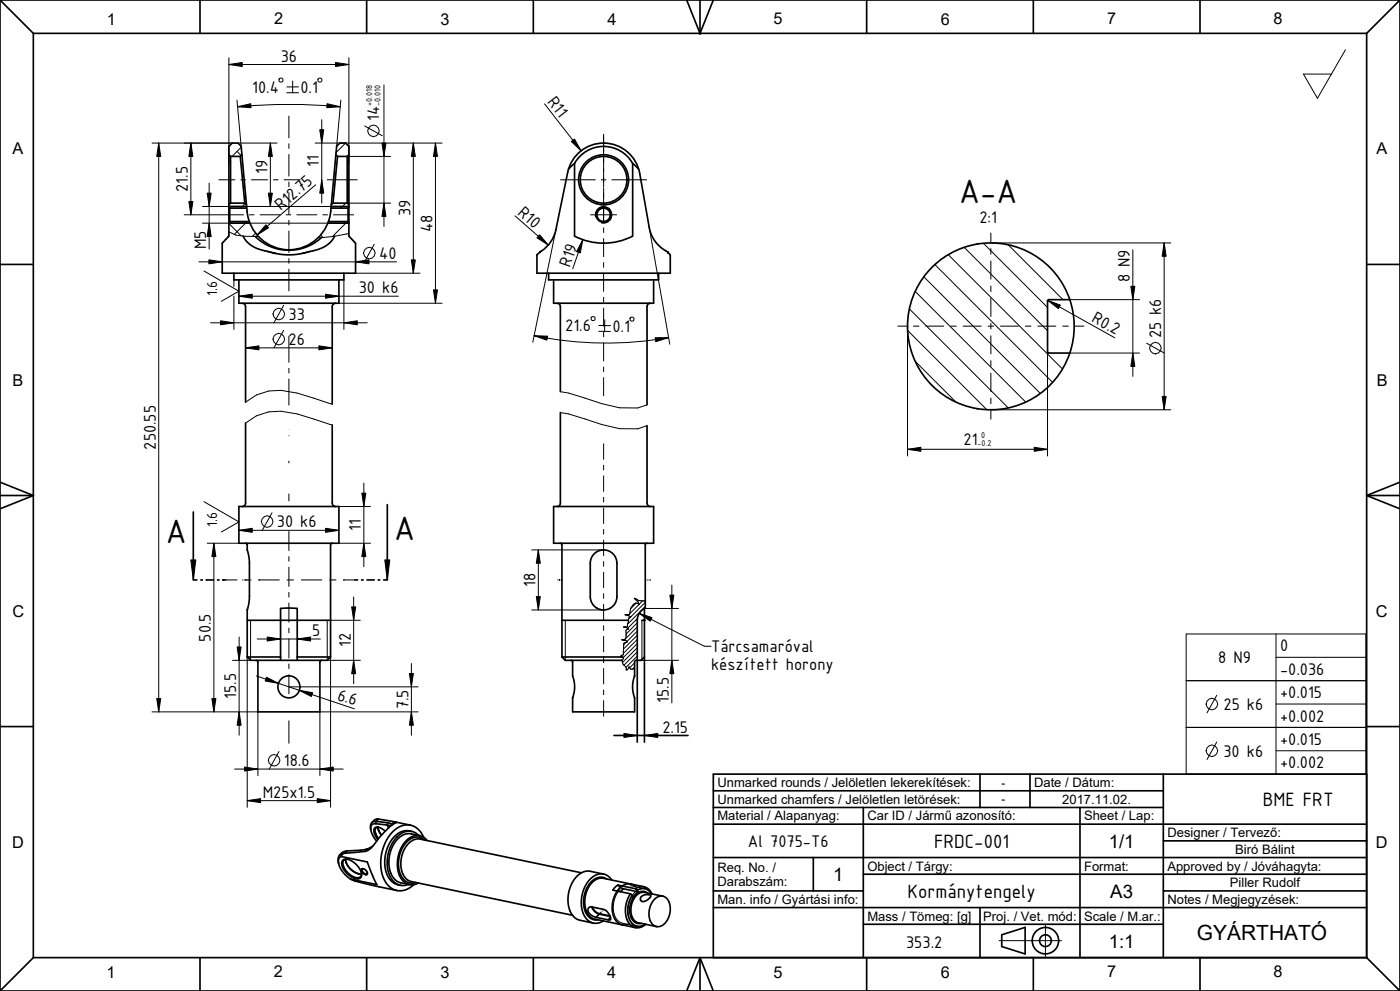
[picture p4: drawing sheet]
<svg xmlns="http://www.w3.org/2000/svg" width="420mm" height="297mm" viewBox="0 0 420 297" stroke-linecap="round" stroke-linejoin="round" font-family="sans-serif">
<defs><g id="words">
<g font-size="10.9">
<text x="287.7" y="60.8">A-A</text>
<text x="118.3" y="161.7">A</text>
<text x="49.7" y="162.8">A</text>
</g>
<text font-size="6.3" x="359.1" y="281.8">GYÁRTHATÓ</text>
<g font-size="6.2">
<text x="378.9" y="241.5">BME FRT</text>
<text x="280.3" y="254">FRDC-001</text>
<text x="272.3" y="269">Kormánytengely</text>
</g>
<g font-size="5.6">
<text x="332.6" y="254">1/1</text>
<text x="249.9" y="264">1</text>
<text x="333.1" y="269">A3</text>
<text x="332.6" y="284">1:1</text>
</g>
<g font-size="5.4">
<text x="84.2" y="18.5">36</text>
<text x="75.6" y="27.8">10.4</text>
<text x="90.1" y="27.8">0.1</text>
<text x="164.1" y="30.6" transform="rotate(52 164.1 30.6)">R11</text>
<text x="113.8" y="36.3" transform="rotate(-90 113.8 36.3)">14</text>
<text x="80.2" y="52.2" transform="rotate(-90 80.2 52.2)">19</text>
<text x="95.7" y="50.1" transform="rotate(-90 95.7 50.1)">11</text>
<text x="56.4" y="57.5" transform="rotate(-90 56.4 57.5)">21.5</text>
<text x="84.3" y="63.1" transform="rotate(-41 84.3 63.1)">R12.75</text>
<text x="123.1" y="64.8" transform="rotate(-90 123.1 64.8)">39</text>
<text x="155.1" y="64" transform="rotate(41 155.1 64)">R10</text>
<text x="129.8" y="69.5" transform="rotate(-90 129.8 69.5)">48</text>
<text x="293.8" y="66.9">2:1</text>
<text x="61.9" y="74.6" transform="rotate(-90 61.9 74.6)">M5</text>
<text x="113.7" y="77.6">40</text>
<text x="171" y="80.3" transform="rotate(-71 171 80.3)">R19</text>
<text x="107.6" y="87.9">30 k6</text>
<text x="339" y="84.6" transform="rotate(-90 339 84.6)">8 N9</text>
<text x="86.6" y="95.9">33</text>
<text x="169.6" y="99.2" transform="rotate(1 169.6 99.2)">21.6</text>
<text x="183.7" y="99.4" transform="rotate(1 183.7 99.4)">0.1</text>
<text x="327.2" y="96.2" transform="rotate(29 327.2 96.2)">R0.2</text>
<text x="348.4" y="101.4" transform="rotate(-90 348.4 101.4)">25 k6</text>
<text x="86.6" y="103.4">26</text>
<text x="46.7" y="134.8" transform="rotate(-90 46.7 134.8)">250.55</text>
<text x="289.1" y="133.3">21</text>
<text x="83.1" y="158.1">30 k6</text>
<text x="108.3" y="159.1" transform="rotate(-90 108.3 159.1)">11</text>
<text x="160.6" y="175.9" transform="rotate(-90 160.6 175.9)">18</text>
<text x="93.7" y="190.6">5</text>
<text x="63.3" y="192.3" transform="rotate(-90 63.3 192.3)">50.5</text>
<text x="105.2" y="194" transform="rotate(-90 105.2 194)">12</text>
<text x="213.3" y="195.4">Tárcsamaróval</text>
<text x="384" y="195.3">0</text>
<text x="213.3" y="200.7">készített horony</text>
<text x="365.5" y="198.8">8 N9</text>
<text x="384" y="202.3">-0.036</text>
<text x="70.9" y="209.5" transform="rotate(-90 70.9 209.5)">15.5</text>
<text x="100.9" y="209.7" transform="rotate(19 100.9 209.7)">6.6</text>
<text x="384" y="209.3">+0.015</text>
<text x="122.5" y="212.6" transform="rotate(-90 122.5 212.6)">7.5</text>
<text x="200.7" y="210.7" transform="rotate(-90 200.7 210.7)">15.5</text>
<text x="367.1" y="212.8">25 k6</text>
<text x="198.7" y="219.5">2.15</text>
<text x="384" y="216.3">+0.002</text>
<text x="367" y="226.8">30 k6</text>
<text x="384" y="223.3">+0.015</text>
<text x="85.2" y="229.6">18.6</text>
<text x="384" y="230.3">+0.002</text>
<text x="78.8" y="239.1">M25x1.5</text>
<text x="224.4" y="253.8">Al 7075-T6</text>
<text x="271.8" y="284">353.2</text>
</g>
<g font-size="4.9">
<text x="32" y="7.4">1</text>
<text x="82.2" y="7.3">2</text>
<text x="132.2" y="7.5">3</text>
<text x="182.2" y="7.4">4</text>
<text x="232.1" y="7.3">5</text>
<text x="282.3" y="7.4">6</text>
<text x="332.2" y="7.2">7</text>
<text x="382.1" y="7.1">8</text>
<text x="3.8" y="46.3">A</text>
<text x="413" y="46.2">A</text>
<text x="3.7" y="115.6">B</text>
<text x="413" y="115.6">B</text>
<text x="3.7" y="184.9">C</text>
<text x="412.7" y="184.8">C</text>
<text x="3.7" y="254.2">D</text>
<text x="412.7" y="254.2">D</text>
<text x="32" y="293.1">1</text>
<text x="82.2" y="292.9">2</text>
<text x="132.1" y="293.2">3</text>
<text x="182.2" y="293.1">4</text>
<text x="232" y="293">5</text>
<text x="282.2" y="293.1">6</text>
<text x="332.1" y="292.9">7</text>
<text x="382" y="292.8">8</text>
</g>
<g font-size="4.7">
<text x="65.2" y="88.8" transform="rotate(-90 65.2 88.8)">1.6</text>
<text x="65.2" y="158" transform="rotate(-90 65.2 158)">1.6</text>
</g>
<g font-size="3.9">
<text x="215.2" y="235.9">Unmarked rounds / Jelöletlen lekerekítések:</text>
<text x="310.2" y="235.9">Date / Dátum:</text>
<text x="215.2" y="245.9">Material / Alapanyag:</text>
<text x="215.2" y="240.9">Unmarked chamfers / Jelöletlen letörések:</text>
<text x="260.2" y="245.9">Car ID / Jármű azonosító:</text>
<text x="318.7" y="240.9">2017.11.02.</text>
<text x="325.2" y="245.9">Sheet / Lap:</text>
<text x="350.2" y="250.9">Designer / Tervező:</text>
<text x="370.6" y="255.9">Biró Bálint</text>
<text x="215.2" y="261.3">Req. No. /</text>
<text x="260.2" y="260.9">Object / Tárgy:</text>
<text x="325.2" y="260.9">Format:</text>
<text x="350.2" y="260.9">Approved by / Jóváhagyta:</text>
<text x="215.2" y="265.5">Darabszám:</text>
<text x="369" y="265.9">Piller Rudolf</text>
<text x="215.2" y="270.9">Man. info / Gyártási info:</text>
<text x="260.2" y="275.9">Mass / Tömeg: [g]</text>
<text x="295" y="275.9">Proj. / Vet. mód:</text>
<text x="325.2" y="275.9">Scale / M.ar.:</text>
<text x="350.2" y="270.9">Notes / Megjegyzések:</text>
</g>
<g font-size="3.5">
<text x="300.4" y="235.8">-</text>
<text x="300.4" y="240.8">-</text>
</g>
<g font-size="2.7">
<text x="111.7" y="31.8" transform="rotate(-90 111.7 31.8)">+0.018</text>
<text x="114.1" y="31.8" transform="rotate(-90 114.1 31.8)">-0.010</text>
<text x="294.3" y="131.2">0</text>
<text x="293.3" y="133.6">-0.2</text>
</g>
</g></defs>
<path d="M57.2 167.8h1.5l-.7 6zM115.4 167.8h1.5l-.7 6zM191.8 183.8l3.8 1.3-.5 1.1z" fill="#000"/>
<g fill="none" stroke="#000" stroke-width=".3">
<path d="M403.6 14.9l-8.4 14.6-4.2-7.3h8.4M71.1 45.4l1.2 1.2M72.4 44.1l-2.8 2.8M103.7 42.9l-2.9 2.8M168.1 53.9h10.6M180.3 53.9h1.6M181.1 40.9v10.6M181.1 53.1v1.6M181.1 56.3v10.6M183.5 53.9h10.6M68.7 67l3.6 3.7M68.7 61.9h36"/>
<path d="M68.7 69.5l2 1 2.8 .3 4 .1M73.6 61l-1.4 1.4M74.2 66.4l-3.9 3.9M76.7 69.9l-1 1M96.2 70.4l.7 .8M103.7 60.9l-1.5 1.5M104.2 66.4l.5 .5h-36M104.2 66.4l-4.5 4.5M104.7 69.9a42.1 42.1 0 0 1-9.3 1.4M178.7 65a2.5 2.5 0 0 1 2.2-3.1 2.5 2.5 0 0 1 2.7 2.7 2.5 2.5 0 0 1-3.2 2.2M280.5 79.3l35.3 35.3M284.5 76.3l34.2 34.3"/>
<path d="M289.3 74.1l25 25M295 72.9l19.3 19.2M302.5 73.4l16.4 16.4M61.2 81.2l10.5 6.1-5.3 3M272.3 99.1l23.7 23.7M272.8 92.6l29.7 29.6M274.6 87.4l33.1 33.1M277.2 83l34.9 34.9M168.1 117.4l2.5 .4 9.9 3.2 5.4 1.2 5.4 .1 2.8-1M274.6 108.3l12.1 12.2M73.7 120.5a15.8 15.8 0 0 1 15.4-2.7l10.6 3.3M73.7 126.8a15.8 15.8 0 0 1 15.4-2.7l10.6 3.3"/>
<path d="M168.1 123.6l2.5 .5 9.9 3.1 5.4 1.3h5.4l2.8-.9M61.2 150.4l10.5 6-5.3 3M57.2 167.8h1.5l-.7 6zM68 173.8h3.2M73.3 173.8h2.1M77.5 173.8h.1M77.5 173.8h6.4M86 173.8h2.2M90.3 173.8h6.3M98.8 173.8h2.1M103 173.8h.1M103 173.8h3.2"/>
<path d="M115.4 167.8h1.5l-.7 6zM190.9 179.5l-.2 .2M191.7 179.9l-.4 .4M75.2 185.9v12M98.2 185.9v12M169.6 185.9v12M187 197v.4a1.33 1.33 0 0 0 .3 2.1l.5 .5 .1 .8 .4-.2 .4-.8a1.04 1.04 0 0 0 1.5 .7h.2M187 194.6v1.7l-.8 .4 .8 .3M187.2 191.9l.7 .2 .3 .3a.98 .98 0 0 0-1 .3 .98 .98 0 0 0-.1 1l-.1 .9M187.5 187.8l-.1 .2M187.5 191.6l-.3 .3M187.8 192.5l-.7 .7"/>
<path d="M188.2 187.1v.7l-1.2 .1 1.5 .5v.2l-.4 .1a.77 .77 0 0 0-.3 1.1v.5a1.04 1.04 0 0 1-.1 1.2 1.04 1.04 0 0 1-1.2 .2l.7 .2M188.3 184.5l.8 .3v.2a.96 .96 0 0 0-.6 1.3l-.3 .8M188.7 184.1l-.4 .4M188.8 184.1l-1.3 .1 .8 .3M189.2 182.4l-.4 1.7M190.4 198.7l-1.5 1.4M190.4 199.9l-.6 .6M190.9 180.7l-1.7 1.7M191.2 186.7l-3.4 3.3M191.2 187.9l-3.6 3.6M191.2 189.1l-3.1 3.1M191.2 190.4l-4.2 4.1"/>
<path d="M191.2 191.6l-4.2 4.2M191.2 192.9l-4.2 4.2M191.2 194.1l-4.4 4.4M191.2 195.4l-4 4M191.2 196.6l-3.4 3.4M191.2 197.9h-.1M191.2 185.4l-2.9 2.9M191.8 183.8l3.8 1.3-.5 1.1zM191.8 183.8l19.5 9.9h2M192.6 185.9v12M192.7 180.1l-1.2-.2-1.2-.6 1 .9 .5 1a1.33 1.33 0 0 0-1.4-.4 1.33 1.33 0 0 0-.9 1.1l-.3 .5M192.8 180.1l-4 3.9"/>
<path d="M193.6 180.5l-5.1 5.1M193.6 181.8l-5.3 5.3M193.6 180.1h-.9M355.9 190h53.9v42h-53.9zM382.8 190v42M382.8 197h27M355.9 218h53.9M355.9 204h53.9M365 208.4l-2.9 5.2M382.8 211h27M365 222.4l-2.9 5.2M382.8 225h27"/>
<path d="M108.4 260.4l.6-.1 .7 .4 .5 .8v.6l-.5 .1-.8-.5-.5-.7zM186 266.6l-1 1.4-.8 2.1-.2 2.3 .4 2 .9 1.5 .7 .5 5.1 1.2M189.1 265.4l4.4 .9M193.5 266.3l-1.6 .2-1.6 1.1-1.2 1.7-.7 2.4v2.3l.3 1.1 .9 1.7 1.5 .8M193.5 266.3l1.1 .6 .9 1M193.5 277l-1.2 .6h-1.2M313.6 277.1v9.6M299.7 281.9h18.7"/>
<circle cx="363.5" cy="211" r="1.72"/>
<circle cx="363.5" cy="225" r="1.72"/>
</g>
<g fill="none" stroke="#000" stroke-width=".5">
<path d="M0 0v297M0 0l10 10M0 0h420M10 10v277M10 10h400M60 0v10M110 0v10M160 0v10M206 0l4 10M209.8 9.8l.4 .4M210 0v10M210.2 9.8l-.4 .4"/>
<path d="M214 0l-4 10M260 0v10M310 0v10M360 0v10M410 10v277M420 0l-10 10M420 0v297M68.7 46.4l.5 .5M69.2 46.9v14M69.2 46.9h2.9M72.1 46.9l1.3 14M72.6 46.3l-.5 .6"/>
<path d="M100.8 46.3l.5 .6M101.3 46.9l-1.4 14M101.3 46.9h2.9M104.2 46.9v14M104.7 46.4l-.5 .5M172.4 49l-1.9 1.7M172.4 49a10 10 0 0 1 17.4 0M172.4 49v21.8M189.8 49l1.8 1.7M189.8 49v21.8M0 79.3h10M66.7 72.9v9h40v-9"/>
<path d="M68.7 70.8v-26.9l1-1h1.6l1 .9 1.8 19.5a12.7 12.7 0 0 0 12.6 11.6M68.7 62.1l.2 .3M68.9 66.4l-.2 .2M68.9 62.4v4M68.9 66.4h5.9M68.9 62.4h5.1M69.2 60.9l-.5 .5M69.2 60.9h4.2M72.9 70.7a9.8 9.8 0 0 0 7.9 4.8l3 .7 3 .2 2.8-.3 3-.6a10.1 10.1 0 0 0 7.8-4.7M73.4 60.9l.5 .4M76.6 70.9a14.2 14.2 0 0 0 10.1 4.1M86.7 74.9v.1"/>
<path d="M96.4 71.2a14.2 14.2 0 0 1-9.7 3.8M98.5 66.4h5.9M99.3 62.4h5.1M99.9 60.9l-.5 .4M99.9 60.9h4.3M104.2 60.9l.5 .5M104.4 62.4v4M104.4 66.4l.3 .2M104.7 70.8v-26.9l-1-1h-1.7l-1 .9-1.8 19.5a12.8 12.8 0 0 1-12.5 11.6M104.7 62.1l-.3 .3M161.1 76.4h.1M162 75.6l-.9 .8"/>
<path d="M162 75.6h.1M162 75.5l.2-.1a11.4 11.4 0 0 0 4.6-6.5l3.5-17.2a11 11 0 0 1 10.9-8.8 11 11 0 0 1 10.7 9.1l2.9 16.2a10.8 10.8 0 0 0 5.3 7.2l.3 .2M162 75.5h.1M162.1 75.5l-.1 .1M162.1 75.5h.1M200.4 75.6v.1M200.4 75.7h.1M200.5 75.7h.1M200.5 75.7l.6 .7M201.1 76.4h.1M280.1 79.6a25 25 0 0 1 40.8 10.2h-6.2l-.4 .4v15.4l.4 .2h6.2a25 25 0 0 1-37.1 13.1 25 25 0 0 1-3.7-39.3zM410 79.3h10"/>
<path d="M70.2 81.9v2h33v-2M161.1 81.9h40M164.6 81.9v2h33v-2M0 144.5l10 4M0 148.5h10M10 148.5l-10 4M58 153.4v20.4h1.2M116.2 151.2v22.6h-1.3M410 148.5h10M410 148.5l10 4M420 144.5l-10 4M60.1 173.8h.8"/>
<path d="M61.7 173.8h.1M61.7 173.8h2.5M65.1 173.8h.8M66.7 173.8h.1M66.7 173.8h1.3M71.7 162.8h30M106.2 173.8h1.2M108.3 173.8h.8M109.9 173.8h2.5M113.3 173.8h.8M166.1 162.8h30M168.6 163.3v33.6"/>
<path d="M193.6 163.3v18.9l-1.6 1.2-.8 1.8v12.7M74.2 196.9h10v1M74.2 185.9h25M75.2 197.9h23M99.2 196.9h-10v1M168.6 185.9h19.9M169.6 197.9h17M171.8 198.4v4.1M181.1 196.9h5.7M192.6 197.9h-1.7l-.5 .2v4.4M192.6 185.9h1M193.3 196.9l-1 1"/>
<path d="M0 217.7h10M77.4 213.3h18.6M171.8 209.1v4.2h18.6v-4.2M410 217.7h10M214 237h135M294 232v10M309 232v10M349 232v55M410 232h-196v55M101.6 258.7l.4 1.2 .8 1.4 2.4 2.2M101.9 256.3l-.5 1 .2 1.4M102.3 256.7l-.7 .8v1.2"/>
<path d="M102.3 256.7l7.9 1.6M102.8 257.8l.8-.3 1 .1 1.2 .6 1.1 .9 .9 1.1 .6 1.2 .1 1-.3 .7-.8 .3-1-.1-1.1-.6-1.2-.9-.8-1-.6-1.2-.2-1.1zM102.9 255.8l-.6 .9M102.9 255.8l-1 .5M103.4 255.7l-.5 .1M103.8 257.5l.2 1.3 .9 1.4 1.4 1.2 1.4 .5M103.8 258.3v.1M103.8 258.4l.1 .1M103.9 258.5l.5 1.1 1 1 1.1 .8 1.2 .5M104.1 255l-1.2 .4-1 .9M104.1 255l-.7 .7M104.3 257.5l-1.1 .3-.3 1 .4 1.3 1.1 1.5 1.5 1.1 1.4 .4 .9-.4 .2-1.1"/>
<path d="M109.5 255.2l-6.1 .5M110.2 254.4l-1.8 .4-4.3 .2M110.2 254.4l-.7 .8M111.2 248.6l.6 1.7 1.2 1.8M111.5 246.5l-.3 .8v1.3M112 253.4l-1.8 1M112.7 246.9h-.7l-.5 .3-.3 1.4M112.7 246.9l3.5 .4M112.8 246.2h-.7l-.6 .3M112.8 246.2l-.1 .7M112.8 246.2l3.5 .4M113.4 247.9l.1 .5"/>
<path d="M113.4 248.3l.1 .1M113.5 248.4l.9 1.9M113.5 248.4l1 1.9M113.5 245.5l4.8 .8M113.5 245.5l-1 .2-1 .8M113.5 245.5l-.7 .7M113.6 247.9l-.8 .2-.3 .8 .3 1.1 .8 1.3M115.6 249.1l-1.9-1.1-.8-.1-.5 .3-.2 .6 .1 .8 1 2M116.2 247.3l1 .3M116.3 246.6l1.2 .4M116.3 246.6l-.1 .7M117.5 247l.1 .2"/>
<path d="M117.5 247l-.1 .4M118.3 246.3l.6 .2-1.5 .8-1.6 1.6-4.6 5.4-.9 .6-.8 .3M118.3 246.3l-.8 .7M123.4 249.9a6 6 0 0 0-6 4.6l-.6 2.2a7 7 0 0 0 2.3 7.4l1.2 .5M123.5 249.2l1.1 .4 1 .8M123.5 249.2l-1.1-.1-1.1 .2-2 1.3a10.7 10.7 0 0 0-1.5 13.3l1 .9 1.3 .5M123.5 249.2l-1.4-.3-1.1 .2-1.3 .5-1.1 .9a10.7 10.7 0 0 0-1.5 13.2l1.3 1.1 1.7 .5M127.1 250.9l-1.2-1.9-1.6-1.3a5.8 5.8 0 0 0-7.3 2.5 12.6 12.6 0 0 0-.6 15.1l1.8 1.3 1.9 .4 2.1-.5 1.9-1.4M214 257h196M214 247h196M214 242h135M244 257v10"/>
<path d="M259 242v45M324 242v45M349 252h61M105.2 263.5l1.6 .6 6.8 1.6M105.2 263.5l7.9 1.6M107.7 261.9h.7M107.7 261.9h.1M108.5 260.4h.6l.6 .4 .5 .7-.1 .5-.5 .1-.7-.4-.5-.7zM109 260.4l-.4 .3 .4 .8 .8 .5 .4-.4M122.5 265.1l-1.2 .3-1.2-.1M178.4 275.5l12.2 2.5M181 263.2l12.2 2.6"/>
<path d="M183.5 263.8l-.9-1.1-1.2-.6a5.2 5.2 0 0 0-5.8 3.5l-1.1 3.1a7 7 0 0 0 2.3 7.4l1 .5 1 .1 1.1-.2 1.1-.5M189.7 268.4l-.4-.4a.62 .62 0 0 0-.7 .7l-.6 1.7-.4 1.9 .1 1.9 .4 1.5M189.7 268.4l-.9 1.7-.4 2v1.9l.5 1.6 .8 1.2 1.2 .7 1.3 .1 1.3-.6M190.7 265.8l-.9-.7-1.2-.2-1.1 .2-1.1 .6-1 1-.9 1.4-.8 2.5v2.6l.7 2.2 1.4 1.4 1.1 .4 1.5-.2M191.2 266.8l1.1-.5h1.2l1.1 .6 .9 1M191.2 266.8l.2 .5-1.5 1.5-.2-.4M191.5 276.6l5.4 1.1M193.2 265.8l1.4 .7 1 1.4M193.2 265.8l-1-.1-1 .3a.38 .38 0 0 0-.5 .4 .38 .38 0 0 0 .4 .4h.1M193.4 267.4l5.4 1.2M198.8 268.6l1.1 .6 .8 1.1 .4 1.6-.2 1.8-.5 1.7-1 1.4-1.3 .8-1.2 .1M198.8 268.6l-1.1 .1-1.3 .8-1 1.3-.6 1.7-.1 1.9 .4 1.6 .8 1.1 1 .6"/>
<path d="M214 272h196M214 267h45M259 277h90M259 262h151M294 272v15M349 267h61M0 297h420M10 287h400M10 287l-10 10M60 287v10M110 287v10M160 287v10"/>
<path d="M210 287l4 10M210 287v10M210 287l-4 10M260 287v10M300.5 280.2l7-2.3v8l-7-2.2zM310 287v10M360 287v10M410 287l10 10"/>
<circle cx="181.1" cy="53.9" r="7.5"/>
<circle cx="181.1" cy="53.9" r="7"/>
<circle cx="181.1" cy="64.4" r="2.26"/>
<circle cx="181.1" cy="64.4" r="2.01"/>
<circle cx="313.6" cy="281.9" r="4"/>
<circle cx="313.6" cy="281.9" r="1.76"/>
</g>
<!-- layer: 04_AXIS -->
<g fill="none" stroke="#000" stroke-width=".5">
<path d="M68.7 70.8l-2 2.1M104.7 70.8l2 2.1M161.1 76.4v5.5M172.4 70.8a19 19 0 0 0 17.4 0M201.1 76.4v5.5M166.1 83.9v7M196.1 83.9v7M166.1 151.8v11M196.1 151.8v11M110.2 258.3l2.9 6.8M116.2 247.3l.4 .8M118.5 246.3l4.6 1"/>
<path d="M123.4 249.9l2.5 .5M113.6 265.7l5.4 1.2M120.3 264.6l2.5 .5M174 275.8l4 .8M177.1 261.1l4 .9"/>
</g>
<g fill="none" stroke="#000" stroke-width=".3">
<path d="M86.7 34.7v6.7M65.6 53.9h5M72.2 53.9h1.5M75.3 53.9h5M81.9 53.9h1.6M85.1 53.9h5M86.7 43v1.6M86.7 46.2v6.7M86.7 54.5v1.6M86.7 57.6v6.7M98.1 53.9h9.2M181.1 40.1v5.7"/>
<path d="M181.1 47.3v1.6M181.1 50.5v5.7M181.1 57.8v1.6M66.9 64.4h6.2M74.7 64.4h1.6M77.9 64.4h6.3M85.7 64.4h1.6M86.7 65.9v1.6M86.7 69.1v6.7M86.7 77.4v1.6M88.9 64.4h6.3M96.8 64.4h1.6"/>
<path d="M100 64.4h6.2M177.1 64.4h8M181.1 61v5.6M181.1 68.2v1.6M181.1 71.4v5.6M181.1 78.6v1.6M86.7 80.6v6.7M181.1 81.8v5.6M181.1 89v1.6M181.1 92.2v5.7M181.1 99.5v1.5M86.7 100.6v8.1"/>
<path d="M86.7 110.3v1.6M86.7 113.5v8M181.1 102.6v5.7M181.1 109.9v1.6M181.1 113.1v5.6M86.7 128.7h.1M86.7 130.5v.2M86.7 138.1v.7M181.1 132.9v4.8M181.1 139.3v1.6M86.7 147.9v2.3M86.7 159.2v5.9"/>
<path d="M181.1 142.5v4.9M181.1 149v1.5M181.1 152.1v4.9M181.1 158.6v1.6M86.7 166.7v1.6M86.7 169.9v5.9M86.7 177.4v1.6M181.1 161.8v4.8M181.1 168.2v1.6M181.1 171.4v4.8M181.1 177.8v1.6M86.7 180.6v6"/>
<path d="M86.7 188.2v1.6M86.7 191.4v5.9M86.7 198.9v1.6M181.1 181v4.8M181.1 187.4v1.6M181.1 190.6v4.9M181.1 197.1v1.6M86.7 202.1v5.9M86.7 215.9v7M181.1 200.3v4.8M181.1 206.7v1.6M181.1 209.9v4.8"/>
</g>
<!-- layer: 15_SKETCH -->
<g fill="none" stroke="#000" stroke-width=".3">
<path d="M297.3 69.7v2.8M297.3 74.4v1.9M297.3 78.1v5.6M269.3 97.7h2.8M273.9 97.7h1.9M277.7 97.7h5.6M285.1 97.7h1.9M288.9 97.7h5.6M296.3 97.7h1.9M297.3 85.6v1.9M297.3 89.3v5.6M297.3 96.8v1.9"/>
<path d="M300.1 97.7h5.6M307.5 97.7h1.9M311.3 97.7h5.6M318.7 97.7h1.9M322.5 97.7h2.8M297.3 117.3h.1M297.3 100.5v5.6M297.3 108v1.9M297.3 111.7v5.6M297.3 119.2v1.9M297.3 122.9v2.8M72.7 173.8h.2"/>
<path d="M73.1 173.8h.2M73.5 173.8h.5M74.2 173.8h.2M74.6 173.8h.2M167.1 173.8h.2M167.4 173.8h.1M167.7 173.8h.1M167.7 173.8h.3M168.2 173.8h.1M168.4 173.8h.1M168.4 173.8h.2M193.6 173.8h.2"/>
<path d="M193.9 173.8h.1M194.2 173.8h.3M194.7 173.8h.1M194.9 173.8h.1M194.9 173.8h.2M179.5 274.2l-.2 .2M179.8 273.9l-.1 .1M180.4 273.2l-.4 .5M180.7 272.9l-.1 .2M181.1 272.6l-.2 .2"/>
</g>
<path d="M68.7 66.9h6.3M68.7 61.9h5.3M98.4 66.9h6.3M99.3 61.9h5.4" fill="none" stroke="#000" stroke-width=".5"/>
<!-- layer: AXIS -->
<g fill="none" stroke="#000" stroke-width=".5">
<path d="M71.7 83.9v7h30v-7M166.1 90.9h30M168.1 91.9v25.5M194.1 91.9v29.4M168.1 123.6v27.2M194.1 127.6v23.2M166.1 151.8h30M71.7 162.8v-11h30v11M84.2 196.9v-14.5l2.5-.2 2.5 .2v14.5M193.3 182.4v14.5M171.8 202.5l.6 3.3-.6 3.3M190.4 202.6l-.6 3.2 .6 3.3"/>
<path d="M190.4 202.5v.1M126 251.5l48.4 10.1M128.1 251.9l-.8-.9-1.1-.5a5.3 5.3 0 0 0-5.8 3.6l-1 3.1a7 7 0 0 0 2.2 7.4l1.9 .6 2-.6M123.4 264.2l48.4 10.1M177.1 261.1a6 6 0 0 0-6 4.7l-.6 2.1a7 7 0 0 0 2.3 7.4l1.2 .5M185.4 265.3l-1.5 1.5 5.2 1.1M185.4 265.3l.8 .7 .8 .4M185.4 265.3l5.3 1.1M187 266.4l4.4 .9M187 266.4l-.9 .8M192.4 268.7l1.5-.6 1 .1 .3 .3-.9 1.1-1.3 .6-.5-.1-.3-.4-.1-.5z"/>
<circle cx="86.7" cy="205.8" r="3.3"/>
</g>
<!-- layer: CHAMFER -->
<path d="M99.2 163.3v33.6l-1 1M74.2 196.9l1 1M181.1 196.9h-12.5l1 1M188.1 275.7l1.1 1.5 1.4 .8 1.6-.1 1.5-.9" fill="none" stroke="#000" stroke-width=".5"/>
<!-- layer: DIMS -->
<g fill="none" stroke="#000" stroke-width=".3">
<path d="M68.7 19.3l4-.6v1.2zM68.7 17.3v31.7M68.7 19.3h36M100.7 18.7l4 .6-4 .6zM104.7 17.3v31.7M71.1 30l1.2 13.8M71.3 32l3.9-.9 .1 1.2zM71.3 32a170.1 170.1 0 0 1 30.8 0M83.7 23.7l.3-.3h.6l.3 .3v.6l-.3 .3h-.6l-.3-.3zM86 26h3.5M86 27.8h3.5M87.8 24.3v3.5"/>
<path d="M95.7 23.4h.6l.2 .3v.6l-.2 .3h-.6l-.3-.3v-.6zM95.9 38.9h1.2l-.6 4zM96.5 35.9v25M98.1 31.1l4 .9-4.1 .3zM102.2 30l-1.2 13.8M109.4 37.8l5.3 2.9M115.2 25.5v42.4M163.4 31.1l10.9 14.1M45.6 42.9h24.1M47.6 42.9l.6 4h-1.2zM47.6 42.9v170.4M57.3 42.9l.6 4h-1.2z"/>
<path d="M57.3 42.9v21.5M62.2 57.9h1.2l-.6 4zM62.8 54.9v19.7M71.3 42.9h11.8M80.5 57.9h1.2l-.6 4zM81.1 42.9l.6 4h-1.2zM81.1 42.9v19M94.5 42.9h38.1M94.7 55.4l-17.6 15M96.5 53.9l.6 4h-1.2zM104.2 46.9h13M114.6 42.9h1.2l-.6 4z"/>
<path d="M124 42.9l.6 4h-1.2zM124 42.9v39M130.6 42.9l.6 4h-1.2zM130.6 42.9v48M171.4 42.4l.9-.7 2 3.5zM55.3 64.4h11.6M56.7 60.4h1.2l-.6 4zM59.7 78.5h59.3M60.8 66.9h7.9M60.8 61.9h7.9M62.7 77.9l4 .6-4 .6zM62.8 66.9l.6 4h-1.2z"/>
<path d="M79.8 67.4l.8 .9-3.5 2.1zM104.2 60.9h13M106.7 78.5l4-.6v1.2zM112.3 73.2l-3 5.3M115.2 60.9l.6 4h-1.2zM123.4 77.9h1.2l-.6 4zM154.5 64.7l10 8.7M161.9 70.4l2.6 3-3.4-2.1zM166.8 68.9l-7 33.7M174.8 71.8l-.7 4-1.1-.4zM174.8 71.8l-3 8.8M194.8 68.2l6.1 35"/>
<path d="M297.3 72.8h53.9M339.9 74.9v37.9M349.2 72.8l.6 4h-1.2zM349.2 72.8v50M63.2 96.7h47M66.2 96.1l4 .6-4 .6zM70.2 83.9v2M70.2 88.8v9.9M71.7 88.8l4-.6v1.2zM71.7 88.8h47.8M85.1 99l-2.9 5.3M85.1 91.5l-2.9 5.2"/>
<path d="M97.7 88.2l4 .6-4 .6zM101.7 90.9h30.9M103.2 96.7l4-.6v1.2zM103.2 83.9v14.8M106.7 81.9h19.3M130 86.9h1.2l-.6 4zM177.3 95.2l.3-.3h.6l.3 .3v.6l-.3 .3h-.6l-.3-.3zM179.6 99.3h3.5M179.6 97.5l3.5 .1M181.4 95.8v3.5M189 95.3l.3-.2h.6l.3 .3v.5l-.3 .3h-.6l-.3-.3zM272.3 97.8v38.9"/>
<path d="M314.3 90l3.8 1.4-.6 1.1zM314.3 90l20.1 11.2M320.9 89.8h21M339.3 85.8h1.2l-.6 4zM73.7 104.3l4-.6v1.2zM73.7 104.3h26M95.7 103.7l4 .6-4 .6zM160.2 100.6l4.1 .2-.2 1.1zM160.2 100.6a107.6 107.6 0 0 0 40.4 .6M196.5 101.2h4.1l-3.9 1.2zM314.3 105.4v31.3M320.9 105.8h21"/>
<path d="M339.9 105.8l.6 4h-1.2zM344 102.9l5.2 2.9M348.6 118.8h1.2l-.6 4zM272.3 134.7l4-.6v1.2zM272.3 134.7h42M297.3 122.8h53.9M310.3 134.1l4 .6-4 .6zM71.7 158.9l4-.6v1.2zM71.7 158.9h30M81.6 153.7l-2.9 5.2M97.7 158.3l4 .6-4 .6zM101.7 151.8h9.5"/>
<path d="M108.6 147.8h1.1l-.5 4zM109.2 144.8v25M62.2 162.8h9.5M64.2 162.8l.6 4h-1.2zM64.2 162.8v50.5M101.7 162.8h9.5M106.1 178.9v26M109.2 162.8l.5 4h-1.1zM159.5 164.8h21.6M160.9 178.8h1.2l-.6 4zM161.5 164.8l.6 4h-1.2zM161.5 164.8v18"/>
<path d="M201 178.4h1.2l-.6 4zM201.6 175.4v35.3M69.7 197.9h5.5M71.1 193.9h1.2l-.6 4zM71.7 190.9v29.4M74.2 196.9v45M77.2 191.5h18.9M80.2 190.9l4 .6-4 .6zM89.2 191.5l4-.6v1.2zM98.2 197.9h9.9M99.2 185.9h8.9M99.2 196.9v45"/>
<path d="M105.5 181.9h1.2l-.6 4zM106.1 197.9l.6 4h-1.2zM123.4 198.8v21.5M159.5 182.8h21.6M192.3 197.9h11.3M193.3 182.4h10.3M201.6 197.9l.6 4h-1.2zM45.6 213.3h31.8v19.2M47 209.3h1.2l-.6 4zM63.6 209.3h1.2l-.6 4zM71.7 213.3l.6 4h-1.2zM76.9 202.6l29.4 9.8"/>
<path d="M79.9 203l3.6 1.8-3.9-.7zM86.7 205.8h38.7M89.8 206.9l4 .7-.4 1.1zM122.8 201.8h1.2l-.6 4zM123.4 213.3l.6 4h-1.2zM125.4 213.3h-29.4v19.2M187.2 219.8l4 .6-4 .6zM70.4 230.5h32.6M73.4 229.9l4 .6-4 .6zM74.2 239.9l4-.6v1.2zM74.2 239.9h25M83.7 225.2l-2.9 5.3"/>
<path d="M95.2 239.3l4 .6-4 .6zM96 230.5l4-.6v1.2zM193.3 220.4l4-.6v1.2z"/>
<circle cx="112" cy="39.3" r="1.72"/>
<circle cx="110.8" cy="75.8" r="1.72"/>
<circle cx="83.6" cy="94.1" r="1.72"/>
<circle cx="83.6" cy="101.6" r="1.72"/>
<circle cx="346.6" cy="104.4" r="1.72"/>
<circle cx="80.1" cy="156.3" r="1.72"/>
<circle cx="82.2" cy="227.9" r="1.72"/>
</g>
<g fill="#000">
<path d="M68.7 19.3l4-.6v1.2zM100.7 18.7l4 .6-4 .6zM71.3 32l3.9-.9 .1 1.2zM98.1 31.1l4 .9-4.1 .3zM47.6 42.9l.6 4h-1.2zM57.3 42.9l.6 4h-1.2zM81.1 42.9l.6 4h-1.2zM96.5 53.9l.6 4h-1.2zM95.9 38.9h1.2l-.6 4zM114.6 42.9h1.2l-.6 4zM124 42.9l.6 4h-1.2zM130.6 42.9l.6 4h-1.2z"/>
<path d="M171.4 42.4l.9-.7 2 3.5zM56.7 60.4h1.2l-.6 4zM62.8 66.9l.6 4h-1.2zM62.2 57.9h1.2l-.6 4zM62.7 77.9l4 .6-4 .6zM79.8 67.4l.8 .9-3.5 2.1zM80.5 57.9h1.2l-.6 4zM106.7 78.5l4-.6v1.2zM115.2 60.9l.6 4h-1.2zM161.9 70.4l2.6 3-3.4-2.1zM174.8 71.8l-.7 4-1.1-.4zM349.2 72.8l.6 4h-1.2z"/>
<path d="M66.2 96.1l4 .6-4 .6zM71.7 88.8l4-.6v1.2zM97.7 88.2l4 .6-4 .6zM103.2 96.7l4-.6v1.2zM123.4 77.9h1.2l-.6 4zM130 86.9h1.2l-.6 4zM314.3 90l3.8 1.4-.6 1.1zM339.3 85.8h1.2l-.6 4zM73.7 104.3l4-.6v1.2zM95.7 103.7l4 .6-4 .6zM160.2 100.6l4.1 .2-.2 1.1zM196.5 101.2h4.1l-3.9 1.2z"/>
<path d="M339.9 105.8l.6 4h-1.2zM272.3 134.7l4-.6v1.2zM310.3 134.1l4 .6-4 .6zM348.6 118.8h1.2l-.6 4zM71.7 158.9l4-.6v1.2zM97.7 158.3l4 .6-4 .6zM108.6 147.8h1.1l-.5 4zM64.2 162.8l.6 4h-1.2zM109.2 162.8l.5 4h-1.1zM161.5 164.8l.6 4h-1.2zM71.1 193.9h1.2l-.6 4zM80.2 190.9l4 .6-4 .6z"/>
<path d="M89.2 191.5l4-.6v1.2zM106.1 197.9l.6 4h-1.2zM105.5 181.9h1.2l-.6 4zM160.9 178.8h1.2l-.6 4zM201.6 197.9l.6 4h-1.2zM201 178.4h1.2l-.6 4zM47 209.3h1.2l-.6 4zM63.6 209.3h1.2l-.6 4zM71.7 213.3l.6 4h-1.2zM79.9 203l3.6 1.8-3.9-.7zM89.8 206.9l4 .7-.4 1.1zM123.4 213.3l.6 4h-1.2z"/>
<path d="M122.8 201.8h1.2l-.6 4zM74.2 239.9l4-.6v1.2zM73.4 229.9l4 .6-4 .6zM96 230.5l4-.6v1.2zM95.2 239.3l4 .6-4 .6zM187.2 219.8l4 .6-4 .6zM193.3 220.4l4-.6v1.2z"/>
</g>
<path d="M191.2 197.9v24.5M193.3 196.9v25.5M184.2 220.4h22.2" fill="none" stroke="#000" stroke-width=".5"/>
<!-- layer: ROUND -->
<g fill="none" stroke="#000" stroke-width=".5">
<path d="M72.7 90.9a1 1 0 0 1 1 1v28.6M100.7 90.9a1 1 0 0 0-1 1v29.2M167.1 90.9a1 1 0 0 1 1 1M195.1 90.9a1 1 0 0 0-1 1M320.9 89.8a25 25 0 0 1 0 16M73.7 126.8v24a1 1 0 0 1-1 1M99.7 127.4v23.4a1 1 0 0 0 1 1M168.1 150.8a1 1 0 0 1-1 1M194.1 150.8a1 1 0 0 0 1 1M73.7 162.8l.4 .3 .1 1.7 .6 3.8v10.9l-.6 3.3v14.1M99.7 162.8l-.5 .5M168.1 162.8l.5 .5"/>
<path d="M178.3 166a4 4 0 0 1 4.3-.9 4 4 0 0 1 2.5 3.7v10a4 4 0 0 1-4 4 4 4 0 0 1-4-4v-10a4 4 0 0 1 1.2-2.8zM194.1 162.8l-.5 .5M76.9 197.9l.5 .5v14.9M96.5 197.9l-.5 .5v14.9M171.3 197.9l.5 .5M126 251.5a5.4 5.4 0 0 0-5.3 4.5l-.4 2.6 .3 2.7 1.1 2 1.7 .9M127.4 251.8l-1.6-.9-1.9 .2a8.7 8.7 0 0 0-2.6 12.6l1.6 .9 1.8-.1M177.5 271.8h-.5l-.4 .3-.1 1.2 .9 1 1.4 .6M177.5 271.8l3.7 .8 .6 .3 .8 .9 .6 1.3-.1 .5-.7 .1M177.5 271.8l.9 1.4 1.4 .8M177.7 271.8l.8 1.3 1.3 .7M178.8 274.9l3.6 .8"/>
<path d="M179.8 274l3.2 .6M179.8 274l-1 .9M179.8 273.8v.2M179.8 273.8l3.2 .7M181 263.2a5.3 5.3 0 0 0-5.3 4.8l-.3 2.7 .5 2.2 1 1.7 1.5 .9M182 263.4l-1.2-.5-1.3 .1a7.7 7.7 0 0 0-4.3 8.6l.5 1.8 1 1.4 1.2 .8 1.5 .1M183.2 275l-.8 .7M193.4 267.4l-1.2 .1-1.2 .8-1 1.3-.6 1.8-.1 1.9 .4 1.5 .7 1.2 1.1 .6M194.2 267.6l-1.4-.5-1.5 .5-1.4 1.5-.8 2.1-.1 2.3 .6 1.9 1.2 1.2 1.5 .1"/>
</g>
<use href="#words"/>
</svg>
